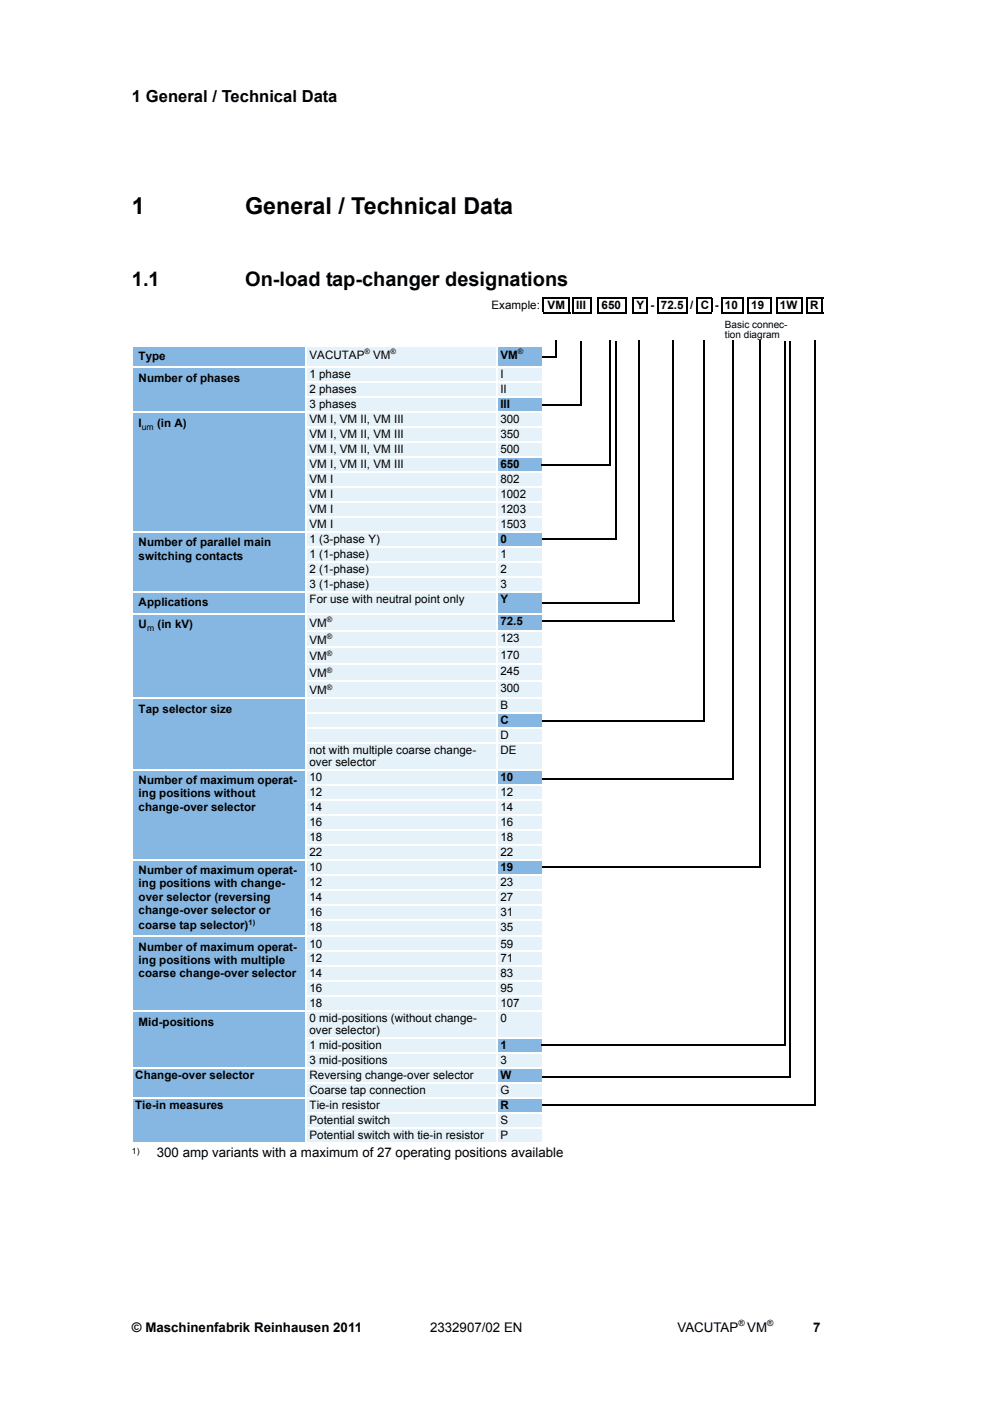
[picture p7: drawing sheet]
<svg xmlns="http://www.w3.org/2000/svg" width="210mm" height="297mm" viewBox="0 0 210 297" stroke-linecap="round" stroke-linejoin="round" font-family="sans-serif">
<defs><g id="words">
<g font-size="4.9">
<text x="28" y="45.3">1</text>
<text x="52" y="45.3">General / Technical Data</text>
</g>
<g font-size="4.2">
<text x="28" y="60.7">1.1</text>
<text x="52" y="60.7">On-load tap-changer designations</text>
</g>
<text font-size="3.5" x="28" y="21.6">1 General / Technical Data</text>
<g font-size="2.8">
<text x="33.3" y="245.4">300 amp variants with a maximum of 27 operating positions available</text>
<text x="28" y="282.4">© Maschinenfabrik Reinhausen 2011</text>
<text x="91.2" y="282.4">2332907/02 EN</text>
<text x="143.6" y="282.4">VACUTAP VM</text>
<text x="172.4" y="282.4">7</text>
</g>
<g font-size="2.5">
<text x="104.2" y="65.5">Example:</text>
<text x="116.1" y="65.5">VM</text>
<text x="122.2" y="65.5">III</text>
<text x="127.6" y="65.5">650</text>
<text x="134.9" y="65.5">Y - 72.5 / C - 10</text>
<text x="159.3" y="65.5">19</text>
<text x="165.4" y="65.5">1W</text>
<text x="171.8" y="65.5">R</text>
<text x="29.4" y="76.3">Type</text>
<text x="65.6" y="76.1">VACUTAP</text>
<text x="79.1" y="76.1">VM</text>
<text x="106.1" y="76.1">VM</text>
<text x="29.4" y="80.9">Number of phases</text>
<text x="65.6" y="80.2">1 phase</text>
<text x="65.6" y="83.4">2 phases</text>
<text x="106.1" y="80.2">I</text>
<text x="106.1" y="83.4">II</text>
<text x="65.6" y="86.6">3 phases</text>
<text x="65.6" y="89.7">VM I, VM II, VM III</text>
<text x="106.1" y="86.6">III</text>
<text x="106.1" y="89.7">300</text>
<text x="29.4" y="90.5">I</text>
<text x="33.3" y="90.5">(in A)</text>
<text x="65.6" y="92.9">VM I, VM II, VM III</text>
<text x="106.1" y="92.9">350</text>
<text x="65.6" y="96.1">VM I, VM II, VM III</text>
<text x="65.6" y="99.3">VM I, VM II, VM III</text>
<text x="106.1" y="96.1">500</text>
<text x="106.1" y="99.3">650</text>
<text x="65.6" y="102.5">VM I</text>
<text x="65.6" y="105.6">VM I</text>
<text x="106.1" y="102.5">802</text>
<text x="106.1" y="105.6">1002</text>
<text x="65.6" y="108.8">VM I</text>
<text x="65.6" y="112">VM I</text>
<text x="106.1" y="108.8">1203</text>
<text x="106.1" y="112">1503</text>
<text x="29.4" y="115.9">Number of parallel main</text>
<text x="29.4" y="118.7">switching contacts</text>
<text x="65.6" y="115.2">1 (3-phase Y)</text>
<text x="65.6" y="118.3">1 (1-phase)</text>
<text x="106.1" y="115.2">0</text>
<text x="106.1" y="118.3">1</text>
<text x="65.6" y="121.5">2 (1-phase)</text>
<text x="65.6" y="124.7">3 (1-phase)</text>
<text x="106.1" y="121.5">2</text>
<text x="106.1" y="124.7">3</text>
<text x="29.4" y="128.6">Applications</text>
<text x="65.6" y="127.9">For use with neutral point only</text>
<text x="106.1" y="127.9">Y</text>
<text x="29.4" y="133.2">U</text>
<text x="33.4" y="133.2">(in kV)</text>
<text x="65.6" y="132.9">VM</text>
<text x="65.6" y="136.4">VM</text>
<text x="106.1" y="132.4">72.5</text>
<text x="106.1" y="136">123</text>
<text x="65.6" y="140">VM</text>
<text x="65.6" y="143.6">VM</text>
<text x="106.1" y="139.6">170</text>
<text x="106.1" y="143.2">245</text>
<text x="65.6" y="147.2">VM</text>
<text x="106.1" y="146.8">300</text>
<text x="29.4" y="151.1">Tap selector size</text>
<text x="106.1" y="150.4">B</text>
<text x="106.1" y="153.5">C</text>
<text x="65.6" y="159.9">not with multiple coarse change-</text>
<text x="106.1" y="156.7">D</text>
<text x="106.1" y="159.9">DE</text>
<text x="29.4" y="166.3">Number of maximum operat-</text>
<text x="65.6" y="162.4">over selector</text>
<text x="65.6" y="165.5">10</text>
<text x="106.1" y="165.5">10</text>
<text x="29.4" y="169.1">ing positions without</text>
<text x="29.4" y="171.9">change-over selector</text>
<text x="65.6" y="168.7">12</text>
<text x="65.6" y="171.9">14</text>
<text x="106.1" y="168.7">12</text>
<text x="106.1" y="171.9">14</text>
<text x="65.6" y="175.1">16</text>
<text x="65.6" y="178.2">18</text>
<text x="106.1" y="175.1">16</text>
<text x="106.1" y="178.2">18</text>
<text x="29.4" y="185.3">Number of maximum operat-</text>
<text x="65.6" y="181.4">22</text>
<text x="65.6" y="184.6">10</text>
<text x="106.1" y="181.4">22</text>
<text x="106.1" y="184.6">19</text>
<text x="29.4" y="188.1">ing positions with change-</text>
<text x="29.4" y="190.9">over selector (reversing</text>
<text x="65.6" y="187.8">12</text>
<text x="65.6" y="190.9">14</text>
<text x="106.1" y="187.8">23</text>
<text x="106.1" y="190.9">27</text>
<text x="29.4" y="193.8">change-over selector or</text>
<text x="29.4" y="197">coarse tap selector)</text>
<text x="65.6" y="194.1">16</text>
<text x="65.6" y="197.3">18</text>
<text x="106.1" y="194.1">31</text>
<text x="106.1" y="197.3">35</text>
<text x="29.4" y="201.6">Number of maximum operat-</text>
<text x="65.6" y="200.9">10</text>
<text x="106.1" y="200.9">59</text>
<text x="29.4" y="204.4">ing positions with multiple</text>
<text x="29.4" y="207.2">coarse change-over selector</text>
<text x="65.6" y="204.1">12</text>
<text x="65.6" y="207.2">14</text>
<text x="106.1" y="204.1">71</text>
<text x="106.1" y="207.2">83</text>
<text x="65.6" y="210.4">16</text>
<text x="65.6" y="213.6">18</text>
<text x="106.1" y="210.4">95</text>
<text x="106.1" y="213.6">107</text>
<text x="29.4" y="217.5">Mid-positions</text>
<text x="65.6" y="216.8">0 mid-positions (without change-</text>
<text x="65.6" y="219.2">over selector)</text>
<text x="106.1" y="216.8">0</text>
<text x="65.6" y="222.4">1 mid-position</text>
<text x="65.6" y="225.6">3 mid-positions</text>
<text x="106.1" y="222.4">1</text>
<text x="106.1" y="225.6">3</text>
<text x="28.7" y="228.7">Change-over selector</text>
<text x="65.6" y="228.7">Reversing change-over selector</text>
<text x="65.6" y="231.9">Coarse tap connection</text>
<text x="106.1" y="228.7">W</text>
<text x="106.1" y="231.9">G</text>
<text x="28.7" y="235.1">Tie-in measures</text>
<text x="65.6" y="235.1">Tie-in resistor</text>
<text x="65.6" y="238.3">Potential switch</text>
<text x="106.1" y="235.1">R</text>
<text x="106.1" y="238.3">S</text>
<text x="65.6" y="241.4">Potential switch with tie-in resistor</text>
<text x="106.1" y="241.4">P</text>
</g>
<g font-size="2.1">
<text x="153.7" y="69.5">Basic connec-</text>
<text x="153.7" y="71.6">tion diagram</text>
</g>
<g font-size="1.8">
<text x="30.1" y="91.2">um</text>
<text x="31.2" y="133.9">m</text>
<text x="28" y="244.7">1)</text>
<text x="156.5" y="281.2">®</text>
<text x="162.6" y="281.2">®</text>
</g>
<g font-size="1.6">
<text x="77.3" y="75.1">®</text>
<text x="82.8" y="75.1">®</text>
<text x="109.8" y="75.1">®</text>
<text x="69.3" y="131.9">®</text>
<text x="69.3" y="135.4">®</text>
<text x="69.3" y="139">®</text>
<text x="69.3" y="142.6">®</text>
<text x="69.3" y="146.2">®</text>
<text x="52.7" y="196">1)</text>
</g>
</g></defs>
<path d="M28 73.3h36.9v4.6h-36.9z" fill="#86b7e2"/>
<path d="M64.9 73.3h40.5v4.6h-40.5z" fill="#e6f2fa"/>
<g fill="#86b7e2">
<path d="M105.4 73.3h9.8v4.6h-9.8z"/>
<path d="M28 77.9h36.9v9.5h-36.9z"/>
</g>
<g fill="#e6f2fa">
<path d="M64.9 77.9h40.5v3.1h-40.5z"/>
<path d="M105.4 77.9h9.8v3.1h-9.8z"/>
<path d="M64.9 81h40.5v3.2h-40.5z"/>
<path d="M105.4 81h9.8v3.2h-9.8z"/>
<path d="M64.9 84.2h40.5v3.2h-40.5z"/>
</g>
<g fill="#86b7e2">
<path d="M105.4 84.2h9.8v3.2h-9.8z"/>
<path d="M28 87.4h36.9v25.4h-36.9z"/>
</g>
<g fill="#e6f2fa">
<path d="M64.9 87.4h40.5v3.2h-40.5z"/>
<path d="M105.4 87.4h9.8v3.2h-9.8z"/>
<path d="M64.9 90.6h40.5v3.1h-40.5z"/>
<path d="M105.4 90.6h9.8v3.1h-9.8z"/>
<path d="M64.9 93.7h40.5v3.2h-40.5z"/>
<path d="M105.4 93.7h9.8v3.2h-9.8z"/>
<path d="M64.9 96.9h40.5v3.2h-40.5z"/>
</g>
<path d="M105.4 96.9h9.8v3.2h-9.8z" fill="#86b7e2"/>
<g fill="#e6f2fa">
<path d="M64.9 100.1h40.5v3.2h-40.5z"/>
<path d="M105.4 100.1h9.8v3.2h-9.8z"/>
<path d="M64.9 103.3h40.5v3.1h-40.5z"/>
<path d="M105.4 103.3h9.8v3.1h-9.8z"/>
<path d="M64.9 106.4h40.5v3.2h-40.5z"/>
<path d="M105.4 106.4h9.8v3.2h-9.8z"/>
<path d="M64.9 109.6h40.5v3.2h-40.5z"/>
<path d="M105.4 109.6h9.8v3.2h-9.8z"/>
</g>
<path d="M28 112.8h36.9v12.7h-36.9z" fill="#86b7e2"/>
<path d="M64.9 112.8h40.5v3.2h-40.5z" fill="#e6f2fa"/>
<path d="M105.4 112.8h9.8v3.2h-9.8z" fill="#86b7e2"/>
<g fill="#e6f2fa">
<path d="M64.9 116h40.5v3.1h-40.5z"/>
<path d="M105.4 116h9.8v3.1h-9.8z"/>
<path d="M64.9 119.1h40.5v3.2h-40.5z"/>
<path d="M105.4 119.1h9.8v3.2h-9.8z"/>
<path d="M64.9 122.3h40.5v3.2h-40.5z"/>
<path d="M105.4 122.3h9.8v3.2h-9.8z"/>
</g>
<path d="M28 125.5h36.9v4.6h-36.9z" fill="#86b7e2"/>
<path d="M64.9 125.5h40.5v4.6h-40.5z" fill="#e6f2fa"/>
<g fill="#86b7e2">
<path d="M105.4 125.5h9.8v4.6h-9.8z"/>
<path d="M28 130.1h36.9v17.9h-36.9z"/>
</g>
<path d="M64.9 130.1h40.5v3.6h-40.5z" fill="#e6f2fa"/>
<path d="M105.4 130.1h9.8v3.6h-9.8z" fill="#86b7e2"/>
<g fill="#e6f2fa">
<path d="M64.9 133.7h40.5v3.6h-40.5z"/>
<path d="M105.4 133.7h9.8v3.6h-9.8z"/>
<path d="M64.9 137.3h40.5v3.5h-40.5z"/>
<path d="M105.4 137.3h9.8v3.5h-9.8z"/>
<path d="M64.9 140.8h40.5v3.6h-40.5z"/>
<path d="M105.4 140.8h9.8v3.6h-9.8z"/>
<path d="M64.9 144.4h40.5v3.6h-40.5z"/>
<path d="M105.4 144.4h9.8v3.6h-9.8z"/>
</g>
<path d="M28 148h36.9v15.2h-36.9z" fill="#86b7e2"/>
<g fill="#e6f2fa">
<path d="M64.9 148h50.3v3.2h-50.3z"/>
<path d="M64.9 151.2h40.5v3.2h-40.5z"/>
</g>
<path d="M105.4 151.2h9.8v3.2h-9.8z" fill="#86b7e2"/>
<g fill="#e6f2fa">
<path d="M64.9 154.4h50.3v3.1h-50.3z"/>
<path d="M64.9 157.5h40.5v5.7h-40.5z"/>
<path d="M105.4 157.5h9.8v5.7h-9.8z"/>
</g>
<path d="M28 163.2h36.9v19h-36.9z" fill="#86b7e2"/>
<path d="M64.9 163.2h40.5v3.2h-40.5z" fill="#e6f2fa"/>
<path d="M105.4 163.2h9.8v3.2h-9.8z" fill="#86b7e2"/>
<g fill="#e6f2fa">
<path d="M64.9 166.4h40.5v3.1h-40.5z"/>
<path d="M105.4 166.4h9.8v3.1h-9.8z"/>
<path d="M64.9 169.5h40.5v3.2h-40.5z"/>
<path d="M105.4 169.5h9.8v3.2h-9.8z"/>
<path d="M64.9 172.7h40.5v3.2h-40.5z"/>
<path d="M105.4 172.7h9.8v3.2h-9.8z"/>
<path d="M64.9 175.9h40.5v3.2h-40.5z"/>
<path d="M105.4 175.9h9.8v3.2h-9.8z"/>
<path d="M64.9 179.1h40.5v3.1h-40.5z"/>
<path d="M105.4 179.1h9.8v3.1h-9.8z"/>
</g>
<path d="M28 182.2h36.9v16.3h-36.9z" fill="#86b7e2"/>
<path d="M64.9 182.2h40.5v3.2h-40.5z" fill="#e6f2fa"/>
<path d="M105.4 182.2h9.8v3.2h-9.8z" fill="#86b7e2"/>
<g fill="#e6f2fa">
<path d="M64.9 185.4h40.5v3.2h-40.5z"/>
<path d="M105.4 185.4h9.8v3.2h-9.8z"/>
<path d="M64.9 188.6h40.5v3.2h-40.5z"/>
<path d="M105.4 188.6h9.8v3.2h-9.8z"/>
<path d="M64.9 191.8h40.5v3.1h-40.5z"/>
<path d="M105.4 191.8h9.8v3.1h-9.8z"/>
<path d="M64.9 194.9h40.5v3.6h-40.5z"/>
<path d="M105.4 194.9h9.8v3.6h-9.8z"/>
</g>
<path d="M28 198.5h36.9v15.9h-36.9z" fill="#86b7e2"/>
<g fill="#e6f2fa">
<path d="M64.9 198.5h40.5v3.2h-40.5z"/>
<path d="M105.4 198.5h9.8v3.2h-9.8z"/>
<path d="M64.9 201.7h40.5v3.2h-40.5z"/>
<path d="M105.4 201.7h9.8v3.2h-9.8z"/>
<path d="M64.9 204.9h40.5v3.2h-40.5z"/>
<path d="M105.4 204.9h9.8v3.2h-9.8z"/>
<path d="M64.9 208.1h40.5v3.1h-40.5z"/>
<path d="M105.4 208.1h9.8v3.1h-9.8z"/>
<path d="M64.9 211.2h40.5v3.2h-40.5z"/>
<path d="M105.4 211.2h9.8v3.2h-9.8z"/>
</g>
<path d="M28 214.4h36.9v12h-36.9z" fill="#86b7e2"/>
<g fill="#e6f2fa">
<path d="M64.9 214.4h40.5v5.6h-40.5z"/>
<path d="M105.4 214.4h9.8v5.6h-9.8z"/>
<path d="M64.9 220h40.5v3.2h-40.5z"/>
</g>
<path d="M105.4 220h9.8v3.2h-9.8z" fill="#86b7e2"/>
<g fill="#e6f2fa">
<path d="M64.9 223.2h40.5v3.2h-40.5z"/>
<path d="M105.4 223.2h9.8v3.2h-9.8z"/>
</g>
<path d="M28 226.4h36.9v6.3h-36.9z" fill="#86b7e2"/>
<path d="M64.9 226.4h40.5v3.2h-40.5z" fill="#e6f2fa"/>
<path d="M105.4 226.4h9.8v3.2h-9.8z" fill="#86b7e2"/>
<g fill="#e6f2fa">
<path d="M64.9 229.6h40.5v3.1h-40.5z"/>
<path d="M105.4 229.6h9.8v3.1h-9.8z"/>
</g>
<path d="M28 232.7h36.9v9.6h-36.9z" fill="#86b7e2"/>
<path d="M64.9 232.7h40.5v3.2h-40.5z" fill="#e6f2fa"/>
<path d="M105.4 232.7h9.8v3.2h-9.8z" fill="#86b7e2"/>
<g fill="#e6f2fa">
<path d="M64.9 235.9h40.5v3.2h-40.5z"/>
<path d="M105.4 235.9h9.8v3.2h-9.8z"/>
<path d="M64.9 239.1h40.5v3.2h-40.5z"/>
<path d="M105.4 239.1h9.8v3.2h-9.8z"/>
</g>
<g fill="#fff">
<path d="M27.8 73.5h.4v168.6h-.4z"/>
<path d="M64.7 66.2h.4v1.3h-.4z"/>
<path d="M64.7 72.1h.4v170.4h-.4z"/>
<path d="M105.2 66.2h.4v1.3h-.4z"/>
<path d="M105.2 72.1h.4v170.4h-.4z"/>
</g>
<path d="M115.2 63.4v3.1" fill="none" stroke="#000" stroke-width=".36"/>
<path d="M115 73.5h.4v168.6h-.4z" fill="#fff"/>
<g fill="none" stroke="#000" stroke-width=".36">
<path d="M115 63.2h5.9M120.7 63.4v2.8M121.3 63.2h4.1M121.5 63.4v2.8M125.2 63.4v2.8M126.7 63.2h6.3M126.9 63.4v2.8M132.8 63.4v2.8M134 63.2h3.4M134.2 63.4v2.8M137.2 63.4v2.8M139.2 63.2h6.6"/>
<path d="M139.4 63.4v2.8M145.6 63.4v2.8M147.7 63.2h3.3M147.9 63.4v2.8M150.9 63.4v2.8M152.8 63.2h4.9M153 63.4v2.8M157.5 63.4v2.8M158.4 63.2h5.2M158.6 63.4v2.8M163.5 63.4v2.8M164.5 63.2h5.6"/>
<path d="M164.7 63.4v2.8M170 63.4v2.8M170.9 63.2h3.7M171.1 63.4v2.8M174.4 63.4v2.8"/>
</g>
<path d="M28 66.2h87v.3h-87z" fill="#fff"/>
<path d="M115.4 66.4h5.5M121.3 66.4h4.1M126.7 66.4h6.3M134 66.4h3.4M139.2 66.4h6.6M147.7 66.4h3.3M152.8 66.4h4.9M158.4 66.4h5.2M164.5 66.4h5.6M170.9 66.4h3.7" fill="none" stroke="#000" stroke-width=".36"/>
<g fill="#fff">
<path d="M28 67.2h87.2v.3h-87.2z"/>
<path d="M28 72.1h87.2v.4h-87.2z"/>
<path d="M27.8 73.1h87.6v.4h-87.6z"/>
<path d="M27.8 77.7h87.6v.4h-87.6z"/>
<path d="M64.7 80.9h50.7v.3h-50.7z"/>
<path d="M64.7 84.1h50.7v.3h-50.7z"/>
<path d="M27.8 87.2h87.6v.4h-87.6z"/>
<path d="M64.7 90.4h50.7v.4h-50.7z"/>
<path d="M64.7 93.6h50.7v.3h-50.7z"/>
<path d="M64.7 96.8h50.7v.3h-50.7z"/>
<path d="M64.7 99.9h50.7v.4h-50.7z"/>
<path d="M64.7 103.1h50.7v.4h-50.7z"/>
<path d="M64.7 106.3h50.7v.3h-50.7z"/>
<path d="M64.7 109.5h50.7v.3h-50.7z"/>
<path d="M27.8 112.6h87.6v.4h-87.6z"/>
<path d="M64.7 115.8h50.7v.4h-50.7z"/>
<path d="M64.7 119h50.7v.3h-50.7z"/>
<path d="M64.7 122.2h50.7v.3h-50.7z"/>
<path d="M27.8 125.3h87.6v.4h-87.6z"/>
<path d="M27.8 129.9h87.6v.4h-87.6z"/>
<path d="M64.7 133.5h50.7v.4h-50.7z"/>
<path d="M64.7 137.1h50.7v.4h-50.7z"/>
<path d="M64.7 140.7h50.7v.3h-50.7z"/>
<path d="M64.7 144.3h50.7v.3h-50.7z"/>
<path d="M27.8 147.8h87.6v.4h-87.6z"/>
<path d="M64.7 151h50.7v.4h-50.7z"/>
<path d="M64.7 154.2h50.7v.4h-50.7z"/>
<path d="M64.7 157.4h50.7v.3h-50.7z"/>
<path d="M27.8 163h87.6v.4h-87.6z"/>
<path d="M64.7 166.2h50.7v.4h-50.7z"/>
<path d="M64.7 169.4h50.7v.3h-50.7z"/>
<path d="M64.7 172.6h50.7v.3h-50.7z"/>
<path d="M64.7 175.7h50.7v.4h-50.7z"/>
<path d="M64.7 178.9h50.7v.4h-50.7z"/>
<path d="M27.8 182.1h87.6v.3h-87.6z"/>
<path d="M64.7 185.3h50.7v.3h-50.7z"/>
<path d="M64.7 188.4h50.7v.4h-50.7z"/>
<path d="M64.7 191.6h50.7v.4h-50.7z"/>
<path d="M64.7 194.8h50.7v.3h-50.7z"/>
<path d="M27.8 198.4h87.6v.3h-87.6z"/>
<path d="M64.7 201.5h50.7v.4h-50.7z"/>
<path d="M64.7 204.7h50.7v.4h-50.7z"/>
<path d="M64.7 207.9h50.7v.4h-50.7z"/>
<path d="M64.7 211.1h50.7v.3h-50.7z"/>
<path d="M27.8 214.2h87.6v.4h-87.6z"/>
<path d="M64.7 219.9h50.7v.3h-50.7z"/>
<path d="M64.7 223.1h50.7v.3h-50.7z"/>
<path d="M27.8 226.2h87.6v.4h-87.6z"/>
<path d="M64.7 229.4h50.7v.4h-50.7z"/>
<path d="M27.8 232.6h87.6v.3h-87.6z"/>
<path d="M64.7 235.8h50.7v.3h-50.7z"/>
<path d="M64.7 238.9h50.7v.4h-50.7z"/>
<path d="M27.8 242.1h87.6v.4h-87.6z"/>
</g>
<g fill="none" stroke="#000" stroke-width=".36">
<path d="M114.9 75.7h3.2M117.9 72.2v3.5M123.1 72.3v13.5M129.3 72.2v26.4M130.7 72.2v42.2M135.5 72.1v55.7M142.8 72.2v59.5M149.3 72.2v80.7M155.3 72.1v93.2M161.2 72.2v111.8M166.4 72.3v149.2M167.5 72.3v156"/>
<path d="M172.8 72.2v162.3M114.9 98.6h14.6M115 85.8h8.3M115 114.4h15.9M114.9 131.7h28M115 127.8h20.7M114.9 152.9h34.6M114.8 165.1h40.5M115 183.8h46.2M114.8 221.5h51.8M114.9 234.3h57.9M114.9 228.3h52.8"/>
</g>
<use href="#words"/>
</svg>
